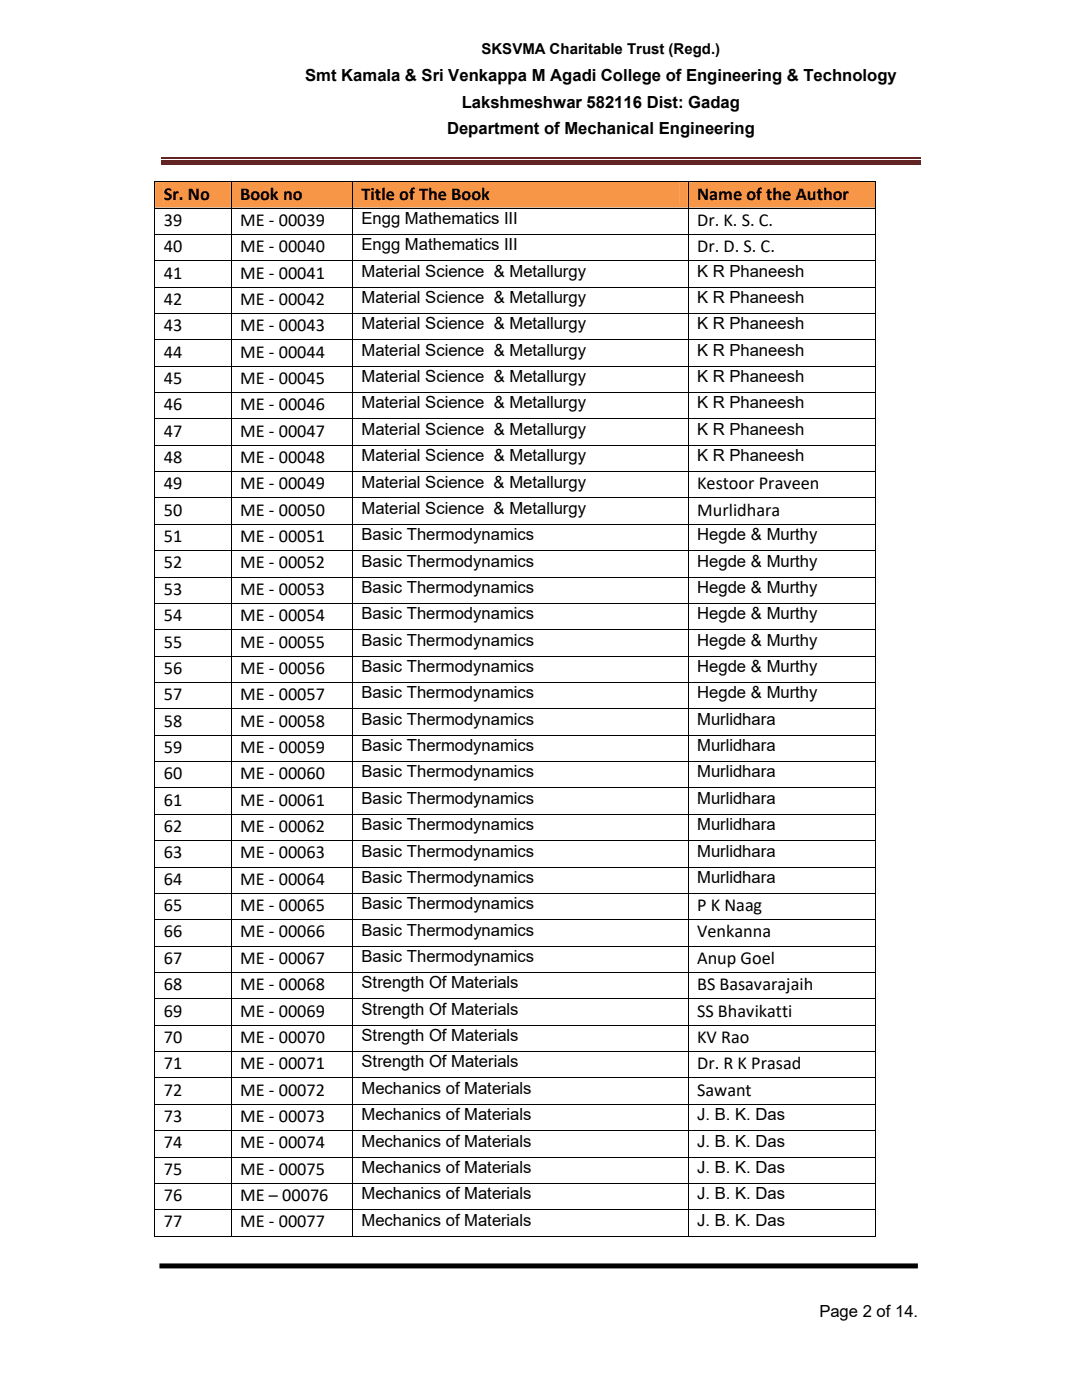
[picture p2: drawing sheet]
<svg xmlns="http://www.w3.org/2000/svg" width="216mm" height="279mm" viewBox="0 0 216 279" stroke-linecap="round" stroke-linejoin="round" font-family="sans-serif">
<defs><g id="words">
<g font-size="3.6">
<text x="32.7" y="39.8">Sr. No</text>
<text x="47.9" y="39.8">Book no</text>
<text x="72.1" y="39.8">Title of The Book</text>
<text x="139.1" y="39.8">Name of the Author</text>
<text x="32.7" y="45.1">39</text>
<text x="47.9" y="45.1">ME ‐ 00039</text>
<text x="139.1" y="45.1">Dr. K. S. C.</text>
<text x="32.7" y="50.3">40</text>
<text x="47.9" y="50.3">ME ‐ 00040</text>
<text x="139.1" y="50.3">Dr. D. S. C.</text>
<text x="32.7" y="55.6">41</text>
<text x="47.9" y="55.6">ME ‐ 00041</text>
<text x="32.7" y="60.8">42</text>
<text x="47.9" y="60.8">ME ‐ 00042</text>
<text x="32.7" y="66.1">43</text>
<text x="32.7" y="71.4">44</text>
<text x="47.9" y="66.1">ME ‐ 00043</text>
<text x="47.9" y="71.4">ME ‐ 00044</text>
<text x="32.7" y="76.6">45</text>
<text x="47.9" y="76.6">ME ‐ 00045</text>
<text x="32.7" y="81.9">46</text>
<text x="47.9" y="81.9">ME ‐ 00046</text>
<text x="32.7" y="87.1">47</text>
<text x="47.9" y="87.1">ME ‐ 00047</text>
<text x="32.7" y="92.4">48</text>
<text x="47.9" y="92.4">ME ‐ 00048</text>
<text x="32.7" y="97.7">49</text>
<text x="47.9" y="97.7">ME ‐ 00049</text>
<text x="139.1" y="97.7">Kestoor Praveen</text>
<text x="32.7" y="102.9">50</text>
<text x="47.9" y="102.9">ME ‐ 00050</text>
<text x="139.1" y="102.9">Murlidhara</text>
<text x="32.7" y="108.2">51</text>
<text x="32.7" y="113.5">52</text>
<text x="47.9" y="108.2">ME ‐ 00051</text>
<text x="47.9" y="113.5">ME ‐ 00052</text>
<text x="32.7" y="118.7">53</text>
<text x="47.9" y="118.7">ME ‐ 00053</text>
<text x="32.7" y="124">54</text>
<text x="47.9" y="124">ME ‐ 00054</text>
<text x="32.7" y="129.2">55</text>
<text x="47.9" y="129.2">ME ‐ 00055</text>
<text x="32.7" y="134.5">56</text>
<text x="47.9" y="134.5">ME ‐ 00056</text>
<text x="32.7" y="139.8">57</text>
<text x="47.9" y="139.8">ME ‐ 00057</text>
<text x="32.7" y="145">58</text>
<text x="47.9" y="145">ME ‐ 00058</text>
<text x="32.7" y="150.3">59</text>
<text x="32.7" y="155.5">60</text>
<text x="47.9" y="150.3">ME ‐ 00059</text>
<text x="47.9" y="155.5">ME ‐ 00060</text>
<text x="32.7" y="160.8">61</text>
<text x="47.9" y="160.8">ME ‐ 00061</text>
<text x="32.7" y="166.1">62</text>
<text x="47.9" y="166.1">ME ‐ 00062</text>
<text x="32.7" y="171.3">63</text>
<text x="47.9" y="171.3">ME ‐ 00063</text>
<text x="32.7" y="176.6">64</text>
<text x="47.9" y="176.6">ME ‐ 00064</text>
<text x="32.7" y="181.8">65</text>
<text x="47.9" y="181.8">ME ‐ 00065</text>
<text x="139.1" y="181.8">P K Naag</text>
<text x="32.7" y="187.1">66</text>
<text x="47.9" y="187.1">ME ‐ 00066</text>
<text x="139.1" y="187.1">Venkanna</text>
<text x="32.7" y="192.4">67</text>
<text x="32.7" y="197.6">68</text>
<text x="47.9" y="192.4">ME ‐ 00067</text>
<text x="47.9" y="197.6">ME ‐ 00068</text>
<text x="139.1" y="192.4">Anup Goel</text>
<text x="139.1" y="197.6">BS Basavarajaih</text>
<text x="32.7" y="202.9">69</text>
<text x="47.9" y="202.9">ME ‐ 00069</text>
<text x="139.1" y="202.9">SS Bhavikatti</text>
<text x="32.7" y="208.2">70</text>
<text x="47.9" y="208.2">ME ‐ 00070</text>
<text x="139.1" y="208.2">KV Rao</text>
<text x="32.7" y="213.4">71</text>
<text x="47.9" y="213.4">ME ‐ 00071</text>
<text x="139.1" y="213.4">Dr. R K Prasad</text>
<text x="32.7" y="218.7">72</text>
<text x="47.9" y="218.7">ME ‐ 00072</text>
<text x="139.1" y="218.7">Sawant</text>
<text x="32.7" y="223.9">73</text>
<text x="47.9" y="223.9">ME ‐ 00073</text>
<text x="32.7" y="229.2">74</text>
<text x="47.9" y="229.2">ME ‐ 00074</text>
<text x="32.7" y="234.4">75</text>
<text x="32.7" y="239.7">76</text>
<text x="47.9" y="234.4">ME ‐ 00075</text>
<text x="47.9" y="239.7">ME – 00076</text>
<text x="32.7" y="245">77</text>
<text x="47.9" y="245">ME ‐ 00077</text>
</g>
<g font-size="3.3">
<text x="60.9" y="16.1">Smt Kamala &amp; Sri Venkappa M Agadi College of Engineering &amp; Technology</text>
<text x="92.1" y="21.5">Lakshmeshwar 582116 Dist: Gadag</text>
<text x="89.2" y="26.8">Department of Mechanical Engineering</text>
<text x="72.1" y="44.7">Engg Mathematics III</text>
<text x="72.1" y="50">Engg Mathematics III</text>
<text x="72.1" y="55.2">Material Science &amp; Metallurgy</text>
<text x="139.1" y="55.2">K R Phaneesh</text>
<text x="72.1" y="60.5">Material Science &amp; Metallurgy</text>
<text x="72.1" y="65.7">Material Science &amp; Metallurgy</text>
<text x="139.1" y="60.5">K R Phaneesh</text>
<text x="139.1" y="65.7">K R Phaneesh</text>
<text x="72.1" y="71">Material Science &amp; Metallurgy</text>
<text x="139.1" y="71">K R Phaneesh</text>
<text x="72.1" y="76.2">Material Science &amp; Metallurgy</text>
<text x="139.1" y="76.2">K R Phaneesh</text>
<text x="72.1" y="81.5">Material Science &amp; Metallurgy</text>
<text x="139.1" y="81.5">K R Phaneesh</text>
<text x="72.1" y="86.8">Material Science &amp; Metallurgy</text>
<text x="139.1" y="86.8">K R Phaneesh</text>
<text x="72.1" y="92">Material Science &amp; Metallurgy</text>
<text x="139.1" y="92">K R Phaneesh</text>
<text x="72.1" y="97.3">Material Science &amp; Metallurgy</text>
<text x="72.1" y="102.6">Material Science &amp; Metallurgy</text>
<text x="72.1" y="107.8">Basic Thermodynamics</text>
<text x="139.1" y="107.8">Hegde &amp; Murthy</text>
<text x="72.1" y="113.1">Basic Thermodynamics</text>
<text x="139.1" y="113.1">Hegde &amp; Murthy</text>
<text x="72.1" y="118.3">Basic Thermodynamics</text>
<text x="139.1" y="118.3">Hegde &amp; Murthy</text>
<text x="72.1" y="123.6">Basic Thermodynamics</text>
<text x="139.1" y="123.6">Hegde &amp; Murthy</text>
<text x="72.1" y="128.9">Basic Thermodynamics</text>
<text x="139.1" y="128.9">Hegde &amp; Murthy</text>
<text x="72.1" y="134.1">Basic Thermodynamics</text>
<text x="139.1" y="134.1">Hegde &amp; Murthy</text>
<text x="72.1" y="139.4">Basic Thermodynamics</text>
<text x="139.1" y="139.4">Hegde &amp; Murthy</text>
<text x="72.1" y="144.6">Basic Thermodynamics</text>
<text x="72.1" y="149.9">Basic Thermodynamics</text>
<text x="139.1" y="144.6">Murlidhara</text>
<text x="139.1" y="149.9">Murlidhara</text>
<text x="72.1" y="155.2">Basic Thermodynamics</text>
<text x="139.1" y="155.2">Murlidhara</text>
<text x="72.1" y="160.4">Basic Thermodynamics</text>
<text x="139.1" y="160.4">Murlidhara</text>
<text x="72.1" y="165.7">Basic Thermodynamics</text>
<text x="139.1" y="165.7">Murlidhara</text>
<text x="72.1" y="170.9">Basic Thermodynamics</text>
<text x="139.1" y="170.9">Murlidhara</text>
<text x="72.1" y="176.2">Basic Thermodynamics</text>
<text x="139.1" y="176.2">Murlidhara</text>
<text x="72.1" y="181.5">Basic Thermodynamics</text>
<text x="72.1" y="186.7">Basic Thermodynamics</text>
<text x="72.1" y="192">Basic Thermodynamics</text>
<text x="72.1" y="197.3">Strength Of Materials</text>
<text x="72.1" y="202.5">Strength Of Materials</text>
<text x="72.1" y="207.8">Strength Of Materials</text>
<text x="72.1" y="213">Strength Of Materials</text>
<text x="72.1" y="218.3">Mechanics of Materials</text>
<text x="72.1" y="223.6">Mechanics of Materials</text>
<text x="139.1" y="223.6">J. B. K. Das</text>
<text x="72.1" y="228.8">Mechanics of Materials</text>
<text x="139.1" y="228.8">J. B. K. Das</text>
<text x="72.1" y="234.1">Mechanics of Materials</text>
<text x="72.1" y="239.3">Mechanics of Materials</text>
<text x="139.1" y="234.1">J. B. K. Das</text>
<text x="139.1" y="239.3">J. B. K. Das</text>
<text x="72.1" y="244.6">Mechanics of Materials</text>
<text x="139.1" y="244.6">J. B. K. Das</text>
<text x="163.5" y="262.9">Page 2 of 14.</text>
</g>
<text font-size="3" x="96.1" y="10.8">SKSVMA Charitable Trust (Regd.)</text>
</g></defs>
<path d="M32.2 31.8h151.5v1h-151.5z" fill="#622423"/>
<path d="M32.2 31.5h151.5" fill="none" stroke="#622423" stroke-width=".23"/>
<path d="M31.8 6h27.1v24.2h-27.1z" fill="#fff"/>
<path d="M31.8 6h27.1v24.2h-27.1z" fill="none" stroke="#fff" stroke-width=".25"/>
<path d="M31.8 252.6h151.4" fill="none" stroke="#000" stroke-width="1" stroke-linecap="butt"/>
<g fill="#f79646">
<path d="M31 36.3h15v5.1h-15z"/>
<path d="M32.7 36.3h11.6v4.5h-11.6z"/>
<path d="M46.2 36.3h24.1v5.1h-24.1z"/>
<path d="M47.9 36.3h20.7v4.5h-20.7z"/>
<path d="M70.4 36.3h66.8v5.1h-66.8z"/>
<path d="M72.1 36.3h63.4v4.5h-63.4z"/>
<path d="M137.4 36.3h37.2v5.1h-37.2z"/>
<path d="M139.1 36.3h33.8v4.5h-33.8z"/>
</g>
<g fill="#000">
<path d="M30.8 36.2h.2v.1h-.2zM174.6 36.2h.2v.1h-.2zM174.6 41.4h.2v.2h-.2zM174.6 46.7h.2v.2h-.2zM174.6 52h.2v.1h-.2zM174.6 57.2h.2v.2h-.2zM174.6 62.5h.2v.1h-.2zM174.6 67.7h.2v.2h-.2zM174.6 73h.2v.2h-.2zM174.6 78.3h.2v.1h-.2zM174.6 83.5h.2v.2h-.2zM174.6 88.8h.2v.1h-.2z"/>
<path d="M174.6 94h.2v.2h-.2zM174.6 99.3h.2v.2h-.2zM174.6 104.6h.2v.1h-.2zM174.6 109.8h.2v.2h-.2zM174.6 115.1h.2v.2h-.2zM174.6 120.3h.2v.2h-.2zM174.6 125.6h.2v.2h-.2zM174.6 130.9h.2v.1h-.2zM174.6 136.1h.2v.2h-.2zM174.6 141.4h.2v.1h-.2zM174.6 146.6h.2v.2h-.2zM174.6 151.9h.2v.2h-.2z"/>
<path d="M174.6 157.2h.2v.1h-.2zM174.6 162.4h.2v.2h-.2zM174.6 167.7h.2v.2h-.2zM174.6 173h.2v.1h-.2zM174.6 178.2h.2v.2h-.2zM174.6 183.5h.2v.1h-.2zM174.6 188.7h.2v.2h-.2zM174.6 194h.2v.1h-.2zM174.6 199.3h.2v.1h-.2zM174.6 204.5h.2v.2h-.2zM174.6 209.8h.2v.1h-.2zM174.6 215h.2v.2h-.2z"/>
<path d="M174.6 220.3h.2v.2h-.2zM174.6 225.6h.2v.1h-.2zM174.6 230.8h.2v.2h-.2zM174.6 236.1h.2v.1h-.2zM174.6 241.3h.2v.2h-.2zM174.6 246.6h.2v.2h-.2z"/>
</g>
<g fill="none" stroke="#000" stroke-width=".2">
<path d="M30.9 36.3v5.1M46.1 36.3v5.1M70.4 36.3v5.1M137.3 36.3v5.1M174.6 36.2h-143.8M174.7 36.3v5.1M30.8 52h143.8M30.8 57.3h143.8M30.9 41.6v5.1M30.9 46.9v5.1M30.9 52.1v5.1M30.9 57.4v5.1"/>
<path d="M46.1 41.6v5.1M46.1 46.9v5.1M46.1 52.1v5.1M46.1 57.4v5.1M70.4 41.6v5.1M70.4 46.9v5.1M70.4 52.1v5.1M70.4 57.4v5.1M137.3 41.6v5.1M137.3 46.9v5.1M137.3 52.1v5.1M137.3 57.4v5.1"/>
<path d="M174.6 41.5h-143.8M174.6 46.8h-143.8M174.7 41.6v5.1M174.7 46.9v5.1M174.7 52.1v5.1M174.7 57.4v5.1M30.8 62.5h143.8M30.8 67.8h143.8M30.8 73.1h143.8M30.8 78.3h143.8M30.9 62.6v5.1M30.9 67.9v5.1"/>
<path d="M30.9 73.2v5.1M30.9 78.4v5.1M46.1 62.6v5.1M46.1 67.9v5.1M46.1 73.2v5.1M46.1 78.4v5.1M70.4 62.6v5.1M70.4 67.9v5.1M70.4 73.2v5.1M70.4 78.4v5.1M137.3 62.6v5.1M137.3 67.9v5.1"/>
<path d="M137.3 73.2v5.1M137.3 78.4v5.1M174.7 62.6v5.1M174.7 67.9v5.1M174.7 73.2v5.1M174.7 78.4v5.1M30.8 83.6h143.8M30.8 88.9h143.8M30.8 94.1h143.8M30.9 83.7v5.1M30.9 88.9v5.1M30.9 94.2v5.1"/>
<path d="M30.9 99.5v5.1M46.1 83.7v5.1M46.1 88.9v5.1M46.1 94.2v5.1M46.1 99.5v5.1M70.4 83.7v5.1M70.4 88.9v5.1M70.4 94.2v5.1M70.4 99.5v5.1M137.3 83.7v5.1M137.3 88.9v5.1M137.3 94.2v5.1"/>
<path d="M137.3 99.5v5.1M174.6 99.4h-143.8M174.7 83.7v5.1M174.7 88.9v5.1M174.7 94.2v5.1M174.7 99.5v5.1M30.9 104.7v5.1M30.9 110v5.1M30.9 115.3v5M46.1 104.7v5.1M46.1 110v5.1M46.1 115.3v5"/>
<path d="M70.4 104.7v5.1M70.4 110v5.1M70.4 115.3v5M137.3 104.7v5.1M137.3 110v5.1M137.3 115.3v5M174.6 104.6h-143.8M174.6 109.9h-143.8M174.6 115.2h-143.8M174.7 104.7v5.1M174.7 110v5.1M174.7 115.3v5"/>
<path d="M30.8 120.4h143.8M30.8 125.7h143.8M30.8 130.9h143.8M30.8 136.2h143.8M30.9 120.5v5.1M30.9 125.8v5.1M30.9 131v5.1M30.9 136.3v5.1M46.1 120.5v5.1M46.1 125.8v5.1M46.1 131v5.1M46.1 136.3v5.1"/>
<path d="M70.4 120.5v5.1M70.4 125.8v5.1M70.4 131v5.1M70.4 136.3v5.1M137.3 120.5v5.1M137.3 125.8v5.1M137.3 131v5.1M137.3 136.3v5.1M174.7 120.5v5.1M174.7 125.8v5.1M174.7 131v5.1M174.7 136.3v5.1"/>
<path d="M30.9 141.5v5.1M30.9 146.8v5.1M30.9 152.1v5.1M30.9 157.3v5.1M46.1 141.5v5.1M46.1 146.8v5.1M46.1 152.1v5.1M46.1 157.3v5.1M70.4 141.5v5.1M70.4 146.8v5.1M70.4 152.1v5.1M70.4 157.3v5.1"/>
<path d="M137.3 141.5v5.1M137.3 146.8v5.1M137.3 152.1v5.1M137.3 157.3v5.1M174.6 141.5h-143.8M174.6 146.7h-143.8M174.6 152h-143.8M174.6 157.2h-143.8M174.7 141.5v5.1M174.7 146.8v5.1M174.7 152.1v5.1M174.7 157.3v5.1"/>
<path d="M30.8 162.5h143.8M30.8 167.8h143.8M30.8 173h143.8M30.8 178.3h143.8M30.9 162.6v5.1M30.9 167.9v5.1M30.9 173.1v5.1M30.9 178.4v5.1M46.1 162.6v5.1M46.1 167.9v5.1M46.1 173.1v5.1M46.1 178.4v5.1"/>
<path d="M70.4 162.6v5.1M70.4 167.9v5.1M70.4 173.1v5.1M70.4 178.4v5.1M137.3 162.6v5.1M137.3 167.9v5.1M137.3 173.1v5.1M137.3 178.4v5.1M174.7 162.6v5.1M174.7 167.9v5.1M174.7 173.1v5.1M174.7 178.4v5.1"/>
<path d="M30.9 183.6v5.1M30.9 188.9v5.1M30.9 194.1v5.2M30.9 199.4v5.1M46.1 183.6v5.1M46.1 188.9v5.1M46.1 194.1v5.2M46.1 199.4v5.1M70.4 183.6v5.1M70.4 188.9v5.1M70.4 194.1v5.2M70.4 199.4v5.1"/>
<path d="M137.3 183.6v5.1M137.3 188.9v5.1M137.3 194.1v5.2M137.3 199.4v5.1M174.6 183.5h-143.8M174.6 188.8h-143.8M174.6 194.1h-143.8M174.6 199.3h-143.8M174.7 183.6v5.1M174.7 188.9v5.1M174.7 194.1v5.2M174.7 199.4v5.1"/>
<path d="M30.8 204.6h143.8M30.8 209.9h143.8M30.9 204.7v5.1M30.9 209.9v5.1M30.9 215.2v5.1M46.1 204.7v5.1M46.1 209.9v5.1M46.1 215.2v5.1M70.4 204.7v5.1M70.4 209.9v5.1M70.4 215.2v5.1M137.3 204.7v5.1"/>
<path d="M137.3 209.9v5.1M137.3 215.2v5.1M174.6 215.1h-143.8M174.7 204.7v5.1M174.7 209.9v5.1M174.7 215.2v5.1M30.8 220.4h143.8M30.8 225.6h143.8M30.9 220.5v5.1M30.9 225.7v5.1M30.9 231v5.1M30.9 236.2v5.1"/>
<path d="M46.1 220.5v5.1M46.1 225.7v5.1M46.1 231v5.1M46.1 236.2v5.1M70.4 220.5v5.1M70.4 225.7v5.1M70.4 231v5.1M70.4 236.2v5.1M137.3 220.5v5.1M137.3 225.7v5.1M137.3 231v5.1M137.3 236.2v5.1"/>
<path d="M174.6 230.9h-143.8M174.6 236.2h-143.8M174.7 220.5v5.1M174.7 225.7v5.1M174.7 231v5.1M174.7 236.2v5.1M30.8 246.7h15.2M30.9 241.5v5.3M46.1 241.5v5.3M46.2 246.7h24.1M70.4 241.5v5.3M70.4 246.7h66.8"/>
<path d="M137.3 241.5v5.3M137.4 246.7h37.2M174.6 241.4h-143.8M174.7 241.5v5.3"/>
</g>
<use href="#words"/>
</svg>
